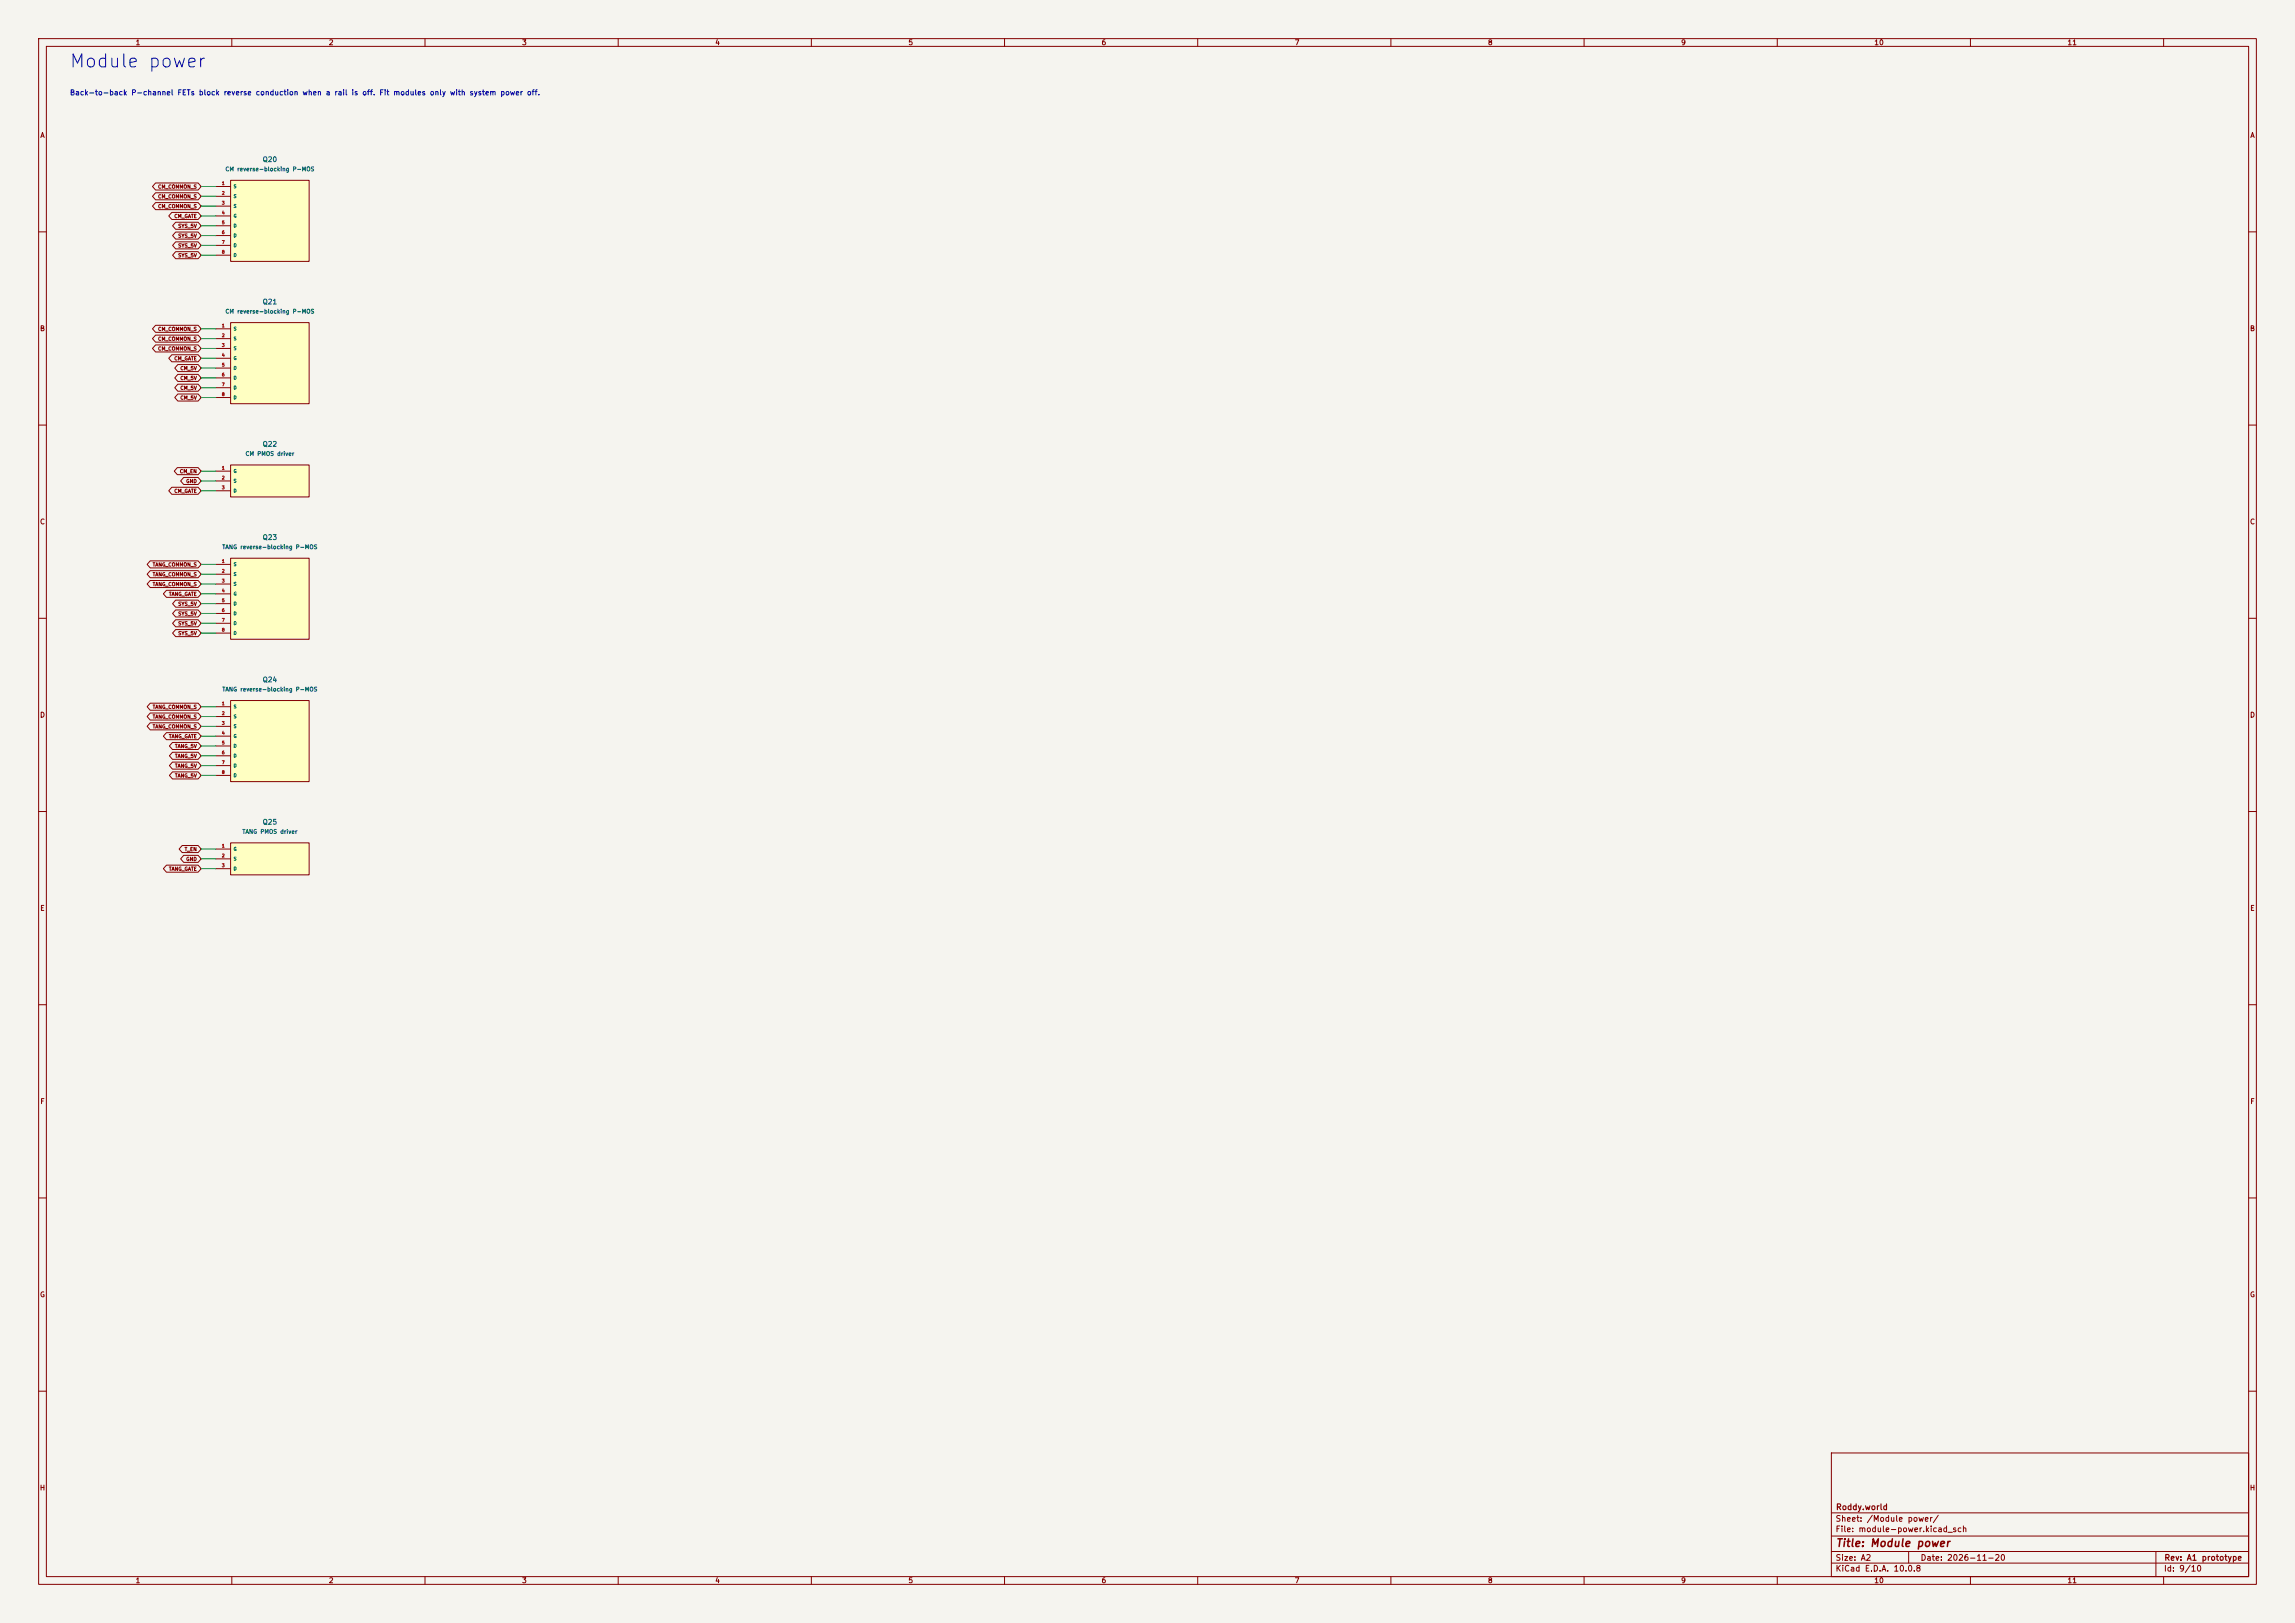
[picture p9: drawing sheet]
<svg xmlns="http://www.w3.org/2000/svg" width="594mm" height="420mm" viewBox="0 0 594 420" stroke-linecap="round" stroke-linejoin="round" font-family="sans-serif">
<defs><g id="words">
<text font-size="3.4" fill="#0000c2" x="17.8" y="18.4">Module power</text>
<text font-size="2" fill="#840000" x="475" y="400.8">Title: Module power</text>
<g font-size="1.5" fill="#840000">
<text x="475" y="394.1">Sheet: /Module power/</text>
<text x="475.1" y="391.1">Roddy.world</text>
<text x="475" y="396.8">File: module-power.kicad_sch</text>
<text x="475" y="407">KiCad E.D.A. 10.0.8</text>
<text x="475" y="404.2">Size: A2</text>
<text x="497" y="404.2">Date: 2026-11-20</text>
<text x="560" y="407">Id: 9/10</text>
<text x="560.1" y="404.2">Rev: A1 prototype</text>
</g>
<g font-size="1.3" fill="#840000">
<text x="35" y="12">1</text>
<text x="85" y="12">2</text>
<text x="135" y="12">3</text>
<text x="185" y="12">4</text>
<text x="235" y="12">5</text>
<text x="285" y="12">6</text>
<text x="335" y="12">7</text>
<text x="385" y="12">8</text>
<text x="435" y="12">9</text>
<text x="485" y="12">10</text>
<text x="535" y="12">11</text>
<text x="10.3" y="36">A</text>
<text x="582.3" y="36">A</text>
<text x="10.2" y="86">B</text>
<text x="582.2" y="86">B</text>
<text x="10.2" y="136">C</text>
<text x="582.2" y="136">C</text>
<text x="10.2" y="186">D</text>
<text x="582.2" y="186">D</text>
<text x="10.3" y="236">E</text>
<text x="582.3" y="236">E</text>
<text x="10.3" y="286">F</text>
<text x="582.3" y="286">F</text>
<text x="10.2" y="336">G</text>
<text x="582.2" y="336">G</text>
<text x="10.2" y="386">H</text>
<text x="582.2" y="386">H</text>
<text x="35" y="410">1</text>
<text x="85" y="410">2</text>
<text x="135" y="410">3</text>
<text x="185" y="410">4</text>
<text x="235" y="410">5</text>
<text x="285" y="410">6</text>
<text x="335" y="410">7</text>
<text x="385" y="410">8</text>
<text x="435" y="410">9</text>
<text x="485" y="410">10</text>
<text x="535" y="410">11</text>
</g>
<text font-size="1.3" fill="#0000c2" x="18" y="25">Back-to-back P-channel FETs block reverse conduction when a rail is off. Fit modules only with system power off.</text>
<g font-size="1.3" fill="#006464">
<text x="67.8" y="42.2">Q20</text>
<text x="67.8" y="79.1">Q21</text>
<text x="67.8" y="115.9">Q22</text>
<text x="67.8" y="140">Q23</text>
<text x="67.8" y="176.8">Q24</text>
<text x="67.8" y="213.7">Q25</text>
</g>
<g font-size="1.1" fill="#006464">
<text x="58.2" y="44.6">CM reverse-blocking P-MOS</text>
<text x="58.2" y="81.4">CM reverse-blocking P-MOS</text>
<text x="63.4" y="118.2">CM PMOS driver</text>
<text x="57.4" y="142.3">TANG reverse-blocking P-MOS</text>
<text x="57.4" y="179.2">TANG reverse-blocking P-MOS</text>
<text x="62.6" y="216">TANG PMOS driver</text>
</g>
<g font-size=".9" fill="#840000">
<text x="40.8" y="49">CM_COMMON_S</text>
<text x="40.8" y="51.6">CM_COMMON_S</text>
<text x="40.8" y="54.1">CM_COMMON_S</text>
<text x="45" y="56.6">CM_GATE</text>
<text x="46" y="59.2">SYS_5V</text>
<text x="46" y="61.7">SYS_5V</text>
<text x="46" y="64.3">SYS_5V</text>
<text x="46" y="66.8">SYS_5V</text>
<text x="40.8" y="88.4">CM_COMMON_S</text>
<text x="40.8" y="85.8">CM_COMMON_S</text>
<text x="40.8" y="90.9">CM_COMMON_S</text>
<text x="45" y="93.5">CM_GATE</text>
<text x="46.6" y="96">CM_5V</text>
<text x="46.6" y="101.1">CM_5V</text>
<text x="46.6" y="98.5">CM_5V</text>
<text x="46.6" y="103.6">CM_5V</text>
<text x="46.4" y="122.7">CM_EN</text>
<text x="48.1" y="125.2">GND</text>
<text x="45" y="127.8">CM_GATE</text>
<text x="39.4" y="146.8">TANG_COMMON_S</text>
<text x="39.4" y="149.3">TANG_COMMON_S</text>
<text x="39.4" y="151.9">TANG_COMMON_S</text>
<text x="43.6" y="154.4">TANG_GATE</text>
<text x="46" y="157">SYS_5V</text>
<text x="46" y="159.5">SYS_5V</text>
<text x="46" y="164.6">SYS_5V</text>
<text x="46" y="162">SYS_5V</text>
<text x="39.4" y="183.6">TANG_COMMON_S</text>
<text x="39.4" y="186.2">TANG_COMMON_S</text>
<text x="39.4" y="188.7">TANG_COMMON_S</text>
<text x="43.6" y="191.3">TANG_GATE</text>
<text x="45.2" y="196.3">TANG_5V</text>
<text x="45.2" y="193.8">TANG_5V</text>
<text x="45.2" y="201.4">TANG_5V</text>
<text x="45.2" y="198.9">TANG_5V</text>
<text x="47.7" y="220.5">T_EN</text>
<text x="43.6" y="225.5">TANG_GATE</text>
<text x="48.1" y="223">GND</text>
</g>
<g font-size=".8" fill="#a90000">
<text x="57.3" y="48">1</text>
<text x="57.3" y="50.6">2</text>
<text x="57.3" y="53.1">3</text>
<text x="57.3" y="55.7">4</text>
<text x="57.3" y="58.2">5</text>
<text x="57.3" y="60.7">6</text>
<text x="57.3" y="63.3">7</text>
<text x="57.3" y="65.8">8</text>
<text x="57.3" y="84.9">1</text>
<text x="57.3" y="87.4">2</text>
<text x="57.3" y="90">3</text>
<text x="57.3" y="92.5">4</text>
<text x="57.3" y="95">5</text>
<text x="57.3" y="97.6">6</text>
<text x="57.3" y="100.1">7</text>
<text x="57.3" y="102.7">8</text>
<text x="57.3" y="121.7">1</text>
<text x="57.3" y="124.2">2</text>
<text x="57.3" y="126.8">3</text>
<text x="57.3" y="145.8">1</text>
<text x="57.3" y="148.4">2</text>
<text x="57.3" y="150.9">3</text>
<text x="57.3" y="153.5">4</text>
<text x="57.3" y="156">5</text>
<text x="57.3" y="158.5">6</text>
<text x="57.3" y="161.1">7</text>
<text x="57.3" y="163.6">8</text>
<text x="57.3" y="182.7">1</text>
<text x="57.3" y="185.2">2</text>
<text x="57.3" y="187.7">3</text>
<text x="57.3" y="190.3">4</text>
<text x="57.3" y="192.8">5</text>
<text x="57.3" y="195.4">6</text>
<text x="57.3" y="197.9">7</text>
<text x="57.3" y="200.4">8</text>
<text x="57.3" y="219.5">1</text>
<text x="57.3" y="222">2</text>
<text x="57.3" y="224.6">3</text>
</g>
<g font-size=".8" fill="#006464">
<text x="60.4" y="48.9">S</text>
<text x="60.4" y="51.4">S</text>
<text x="60.4" y="54">S</text>
<text x="60.4" y="56.5">G</text>
<text x="60.4" y="59">D</text>
<text x="60.4" y="61.6">D</text>
<text x="60.4" y="64.1">D</text>
<text x="60.4" y="66.7">D</text>
<text x="60.4" y="85.7">S</text>
<text x="60.4" y="88.3">S</text>
<text x="60.4" y="90.8">S</text>
<text x="60.4" y="93.3">G</text>
<text x="60.4" y="95.9">D</text>
<text x="60.4" y="98.4">D</text>
<text x="60.4" y="101">D</text>
<text x="60.4" y="103.5">D</text>
<text x="60.4" y="122.5">G</text>
<text x="60.4" y="125.1">S</text>
<text x="60.4" y="127.6">D</text>
<text x="60.4" y="146.7">S</text>
<text x="60.4" y="149.2">S</text>
<text x="60.4" y="151.8">S</text>
<text x="60.4" y="154.3">G</text>
<text x="60.4" y="156.8">D</text>
<text x="60.4" y="159.4">D</text>
<text x="60.4" y="161.9">D</text>
<text x="60.4" y="164.5">D</text>
<text x="60.4" y="183.5">S</text>
<text x="60.4" y="186">S</text>
<text x="60.4" y="188.6">S</text>
<text x="60.4" y="191.1">G</text>
<text x="60.4" y="193.7">D</text>
<text x="60.4" y="196.2">D</text>
<text x="60.4" y="198.7">D</text>
<text x="60.4" y="201.3">D</text>
<text x="60.4" y="220.3">G</text>
<text x="60.4" y="222.9">S</text>
<text x="60.4" y="225.4">D</text>
</g>
</g></defs>
<path d="M0 0h594v420h-594z" fill="#f5f4ef" stroke="#f5f4ef" stroke-width=".26"/>
<g fill="none" stroke="#840000" stroke-width=".26">
<path d="M10 10h574v400h-574zM12 12h570v396h-570zM60 10v2M110 10v2M160 10v2M210 10v2M260 10v2M310 10v2M360 10v2M410 10v2M460 10v2M510 10v2"/>
<path d="M560 10v2M10 60h2M582 60h2M10 110h2M582 110h2M10 160h2M582 160h2M10 210h2M582 210h2M10 260h2M582 260h2M10 310h2"/>
<path d="M582 310h2M10 360h2M474 376h108v32h-108zM582 360h2M474 397.5h108M474 391.5h108M60 408v2M110 408v2M160 408v2M210 408v2M260 408v2M310 408v2"/>
<path d="M360 408v2M410 408v2M460 408v2M474 404.5h108M474 401.5h108M494 401.5v3M510 408v2M558 401.5v6.5M560 408v2"/>
</g>
<path d="M59.7 120.3h20.3v8.3h-20.3z" fill="#ffffc2"/>
<path d="M55.9 121.9h3.8M55.9 124.5h3.8M55.9 127h3.8M59.7 120.3h20.3v8.3h-20.3z" fill="none" stroke="#840000" stroke-width=".26"/>
<path d="M59.7 218.1h20.3v8.3h-20.3z" fill="#ffffc2"/>
<path d="M55.9 219.7h3.8M59.7 218.1h20.3v8.3h-20.3zM55.9 222.3h3.8M55.9 224.8h3.8" fill="none" stroke="#840000" stroke-width=".26"/>
<path d="M59.7 181.3h20.3v21h-20.3z" fill="#ffffc2"/>
<path d="M55.9 182.9h3.8M55.9 185.4h3.8M55.9 188h3.8M55.9 190.5h3.8M55.9 193h3.8M55.9 195.6h3.8M55.9 198.1h3.8M59.7 181.3h20.3v21h-20.3zM55.9 200.7h3.8" fill="none" stroke="#840000" stroke-width=".26"/>
<path d="M59.7 144.4h20.3v21h-20.3z" fill="#ffffc2"/>
<path d="M55.9 146.1h3.8M55.9 148.6h3.8M55.9 151.1h3.8M55.9 153.7h3.8M55.9 156.2h3.8M55.9 158.8h3.8M59.7 144.4h20.3v21h-20.3zM55.9 161.3h3.8M55.9 163.8h3.8" fill="none" stroke="#840000" stroke-width=".26"/>
<path d="M59.7 83.5h20.3v21h-20.3z" fill="#ffffc2"/>
<path d="M55.9 85.1h3.8M55.9 87.6h3.8M55.9 90.2h3.8M55.9 92.7h3.8M55.9 95.3h3.8M55.9 97.8h3.8M59.7 83.5h20.3v21h-20.3zM55.9 100.3h3.8M55.9 102.9h3.8" fill="none" stroke="#840000" stroke-width=".26"/>
<path d="M59.7 46.7h20.3v20.9h-20.3z" fill="#ffffc2"/>
<g fill="none" stroke="#840000" stroke-width=".26">
<path d="M40.3 47.3h11l.8 1-.8 .9h-11l-.8-.9zM40.3 52.4h11l.8 .9-.8 1h-11l-.8-1zM40.3 49.9h11l.8 .9-.8 .9h-11l-.8-.9zM44.5 55h6.8l.8 .9-.8 .9h-6.8l-.8-.9zM45.5 57.5h5.8l.8 .9-.8 .9h-5.8l-.8-.9zM55.9 48.3h3.8M55.9 50.8h3.8M55.9 53.3h3.8M55.9 55.9h3.8M55.9 58.4h3.8M59.7 46.7h20.3v20.9h-20.3zM45.5 60h5.8l.8 1-.8 .9h-5.8l-.8-.9z"/>
<path d="M45.5 62.6h5.8l.8 .9-.8 .9h-5.8l-.8-.9zM45.5 65.1h5.8l.8 .9-.8 1h-5.8l-.8-1zM55.9 61h3.8M55.9 63.5h3.8M55.9 66h3.8M40.3 86.7h11l.8 .9-.8 .9h-11l-.8-.9zM40.3 89.3h11l.8 .9-.8 .9h-11l-.8-.9zM40.3 84.2h11l.8 .9-.8 .9h-11l-.8-.9zM44.5 91.8h6.8l.8 .9-.8 .9h-6.8l-.8-.9zM46 94.3h5.3l.8 1-.8 .9h-5.3l-.8-.9zM46 99.4h5.3l.8 .9-.8 .9h-5.3l-.8-.9zM46 96.9h5.3l.8 .9-.8 .9h-5.3l-.8-.9z"/>
<path d="M46 102h5.3l.8 .9-.8 .9h-5.3l-.8-.9zM44.5 126.1h6.8l.8 .9-.8 .9h-6.8l-.8-.9zM45.9 121h5.4l.8 .9-.8 .9h-5.4l-.8-.9zM47.5 123.5h3.8l.8 1-.8 .9h-3.8l-.8-.9zM38.9 145.1h12.4l.8 1-.8 .9h-12.4l-.8-.9zM38.9 147.7h12.4l.8 .9-.8 .9h-12.4l-.8-.9zM38.9 150.2h12.4l.8 .9-.8 .9h-12.4l-.8-.9zM43.1 152.8h8.2l.8 .9-.8 .9h-8.2l-.8-.9zM45.5 155.3h5.8l.8 .9-.8 .9h-5.8l-.8-.9zM45.5 157.8h5.8l.8 1-.8 .9h-5.8l-.8-.9zM45.5 162.9h5.8l.8 .9-.8 .9h-5.8l-.8-.9zM45.5 160.4h5.8l.8 .9-.8 .9h-5.8l-.8-.9z"/>
<path d="M38.9 184.5h12.4l.8 .9-.8 .9h-12.4l-.8-.9zM38.9 187h12.4l.8 1-.8 .9h-12.4l-.8-.9zM38.9 182h12.4l.8 .9-.8 .9h-12.4l-.8-.9zM43.1 189.6h8.2l.8 .9-.8 .9h-8.2l-.8-.9zM44.6 199.7h6.7l.8 1-.8 .9h-6.7l-.8-.9zM44.6 197.2h6.7l.8 .9-.8 .9h-6.7l-.8-.9zM44.6 194.7h6.7l.8 .9-.8 .9h-6.7l-.8-.9zM44.6 192.1h6.7l.8 .9-.8 1h-6.7l-.8-1zM47.2 218.8h4.1l.8 .9-.8 .9h-4.1l-.8-.9zM43.1 223.9h8.2l.8 .9-.8 .9h-8.2l-.8-.9zM47.5 221.3h3.8l.8 1-.8 .9h-3.8l-.8-.9z"/>
</g>
<g fill="none" stroke="#009600" stroke-width=".26">
<path d="M52.1 48.3h3.8M52.1 58.4h3.8M52.1 55.9h3.8M52.1 53.3h3.8M52.1 50.8h3.8M52.1 63.5h3.8M52.1 61h3.8M52.1 66h3.8M52.1 87.6h3.8M52.1 90.2h3.8M52.1 92.7h3.8M52.1 95.3h3.8"/>
<path d="M52.1 97.8h3.8M52.1 85.1h3.8M52.1 100.3h3.8M52.1 102.9h3.8M52.1 127h3.8M52.1 121.9h3.8M52.1 124.5h3.8M52.1 156.2h3.8M52.1 146.1h3.8M52.1 148.6h3.8M52.1 151.1h3.8M52.1 153.7h3.8"/>
<path d="M52.1 158.8h3.8M52.1 163.8h3.8M52.1 161.3h3.8M52.1 195.6h3.8M52.1 185.4h3.8M52.1 188h3.8M52.1 190.5h3.8M52.1 193h3.8M52.1 182.9h3.8M52.1 198.1h3.8M52.1 219.7h3.8M52.1 200.7h3.8"/>
<path d="M52.1 224.8h3.8M52.1 222.3h3.8"/>
</g>
<use href="#words"/>
</svg>
